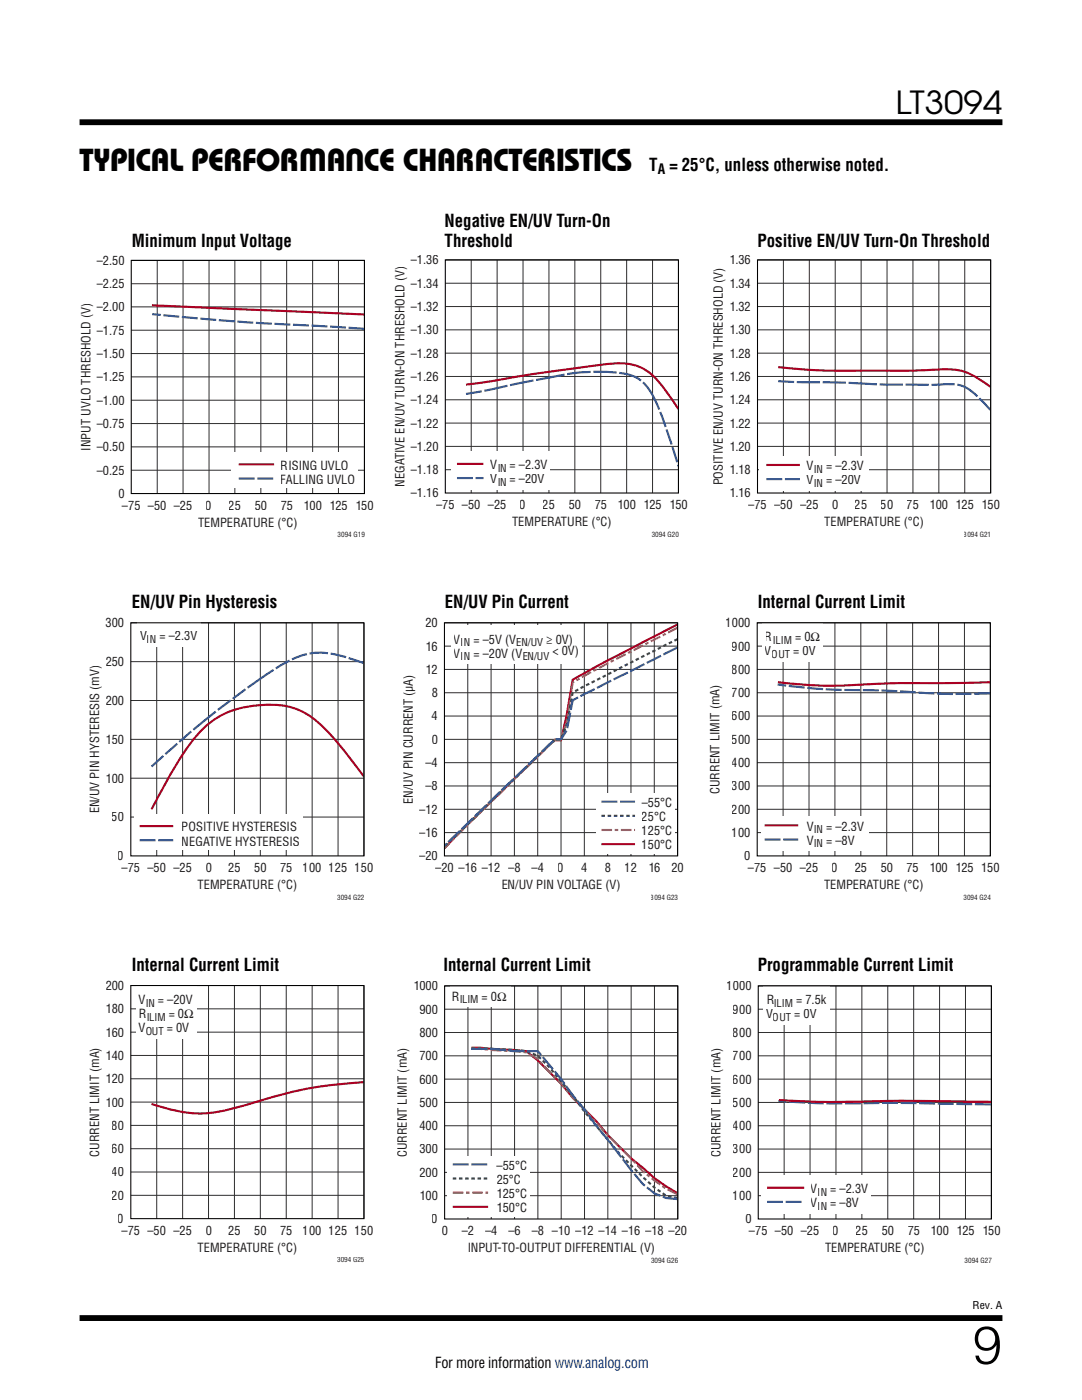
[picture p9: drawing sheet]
<svg xmlns="http://www.w3.org/2000/svg" width="216mm" height="279mm" viewBox="0 0 216 279" stroke-linecap="round" stroke-linejoin="round" font-family="sans-serif">
<defs><g id="words">
<text font-size="10.6" x="194.1" y="272.2">9</text>
<g font-size="6.3">
<text x="178.7" y="22.8">LT3094</text>
<text x="15.9" y="34.1">TYPICAL PERFORMANCE CHARACTERISTICS</text>
</g>
<g font-size="3.5">
<text x="129.6" y="34.1">T = 25°C, unless otherwise noted.</text>
<text x="88.7" y="45.4">Negative EN/UV Turn-On</text>
<text x="26.3" y="49.2">Minimum Input Voltage</text>
<text x="88.7" y="49.2">Threshold</text>
<text x="151.2" y="49.2">Positive EN/UV Turn-On Threshold</text>
<text x="26.3" y="121.4">EN/UV Pin Hysteresis</text>
<text x="88.7" y="121.4">EN/UV Pin Current</text>
<text x="151.2" y="121.4">Internal Current Limit</text>
<text x="26.3" y="193.8">Internal Current Limit</text>
<text x="88.5" y="193.8">Internal Current Limit</text>
<text x="151.2" y="193.8">Programmable Current Limit</text>
</g>
<text font-size="3" x="86.8" y="273.1">For more information www.analog.com</text>
<text font-size="2.8" x="131.2" y="34.8">A</text>
<g font-size="2.5" fill="#1f191a">
<text x="19.3" y="52.8">–2.50</text>
<text x="82" y="52.8">–1.36</text>
<text x="145.5" y="52.8">1.36</text>
<text x="19.3" y="57.5">–2.25</text>
<text x="82" y="57.4">–1.34</text>
<text x="145.5" y="57.4">1.34</text>
<text x="19.3" y="62.1">–2.00</text>
<text x="82" y="62.1">–1.32</text>
<text x="145.5" y="62.1">1.32</text>
<text x="19.3" y="71.4">–1.50</text>
<text x="19.3" y="66.8">–1.75</text>
<text x="82" y="71.4">–1.28</text>
<text x="82" y="66.7">–1.30</text>
<text x="145.5" y="71.4">1.28</text>
<text x="145.5" y="66.7">1.30</text>
<text x="19.3" y="76.1">–1.25</text>
<text x="82" y="76">–1.26</text>
<text x="145.5" y="76">1.26</text>
<text x="19.3" y="80.8">–1.00</text>
<text x="82" y="80.7">–1.24</text>
<text x="145.5" y="80.7">1.24</text>
<text x="18" y="89.9" transform="rotate(-90 18 89.9)">INPUT UVLO THRESHOLD (V)</text>
<text x="19.3" y="85.4">–0.75</text>
<text x="82" y="90">–1.20</text>
<text x="82" y="85.3">–1.22</text>
<text x="145.5" y="90">1.20</text>
<text x="145.5" y="85.3">1.22</text>
<text x="19.3" y="94.7">–0.25</text>
<text x="19.3" y="90.1">–0.50</text>
<text x="56" y="93.7">RISING UVLO</text>
<text x="82" y="94.6">–1.18</text>
<text x="97.8" y="93.6">V</text>
<text x="101.7" y="93.6">= –2.3V</text>
<text x="145.5" y="94.6">1.18</text>
<text x="161" y="93.9">V</text>
<text x="164.8" y="93.9">= –2.3V</text>
<text x="23.6" y="99.4">0</text>
<text x="24.3" y="101.7">–75 –50 –25</text>
<text x="41.1" y="101.7">0</text>
<text x="45.6" y="101.7">25</text>
<text x="50.8" y="101.7">50</text>
<text x="56" y="101.7">75</text>
<text x="56" y="96.5">FALLING UVLO</text>
<text x="60.5" y="101.7">100</text>
<text x="65.7" y="101.7">125</text>
<text x="70.9" y="101.7">150</text>
<text x="80.7" y="97.2" transform="rotate(-90 80.7 97.2)">NEGATIVE EN/UV TURN-ON THRESHOLD (V)</text>
<text x="82" y="99.3">–1.16</text>
<text x="87" y="101.6">–75 –50 –25</text>
<text x="97.8" y="96.5">V</text>
<text x="101.7" y="96.5">= –20V</text>
<text x="103.7" y="101.6">0</text>
<text x="108.3" y="101.6">25</text>
<text x="113.5" y="101.6">50</text>
<text x="118.6" y="101.6">75</text>
<text x="123.2" y="101.6">100</text>
<text x="128.4" y="101.6">125</text>
<text x="133.5" y="101.6">150</text>
<text x="144.2" y="96.9" transform="rotate(-90 144.2 96.9)">POSITIVE EN/UV TURN-ON THRESHOLD (V)</text>
<text x="145.5" y="99.3">1.16</text>
<text x="149.3" y="101.6">–75 –50 –25</text>
<text x="161" y="96.7">V</text>
<text x="164.8" y="96.7">= –20V</text>
<text x="166" y="101.6">0</text>
<text x="170.6" y="101.6">25</text>
<text x="175.8" y="101.6">50</text>
<text x="180.9" y="101.6">75</text>
<text x="185.5" y="101.6">100</text>
<text x="190.7" y="101.6">125</text>
<text x="195.8" y="101.6">150</text>
<text x="39.5" y="105.1">TEMPERATURE (°C)</text>
<text x="102.2" y="105.1">TEMPERATURE (°C)</text>
<text x="164.5" y="105.1">TEMPERATURE (°C)</text>
<text x="21.1" y="125.2">300</text>
<text x="84.9" y="125.2">20</text>
<text x="144.8" y="125.2">1000</text>
<text x="27.9" y="127.8">V</text>
<text x="31.8" y="127.8">= –2.3V</text>
<text x="84.9" y="129.8">16</text>
<text x="90.6" y="128.5">V</text>
<text x="90.6" y="131.3">V</text>
<text x="94.5" y="128.5">= –5V (V</text>
<text x="94.5" y="131.3">= –20V (V</text>
<text x="109" y="128.5">≥ 0V)</text>
<text x="110.2" y="130.7">&lt; 0V)</text>
<text x="146.1" y="129.8">900</text>
<text x="152.6" y="128">R</text>
<text x="152.6" y="130.8">V</text>
<text x="158.3" y="130.8">= 0V</text>
<text x="158.7" y="128">= 0Ω</text>
<text x="21.1" y="132.9">250</text>
<text x="84.9" y="134.5">12</text>
<text x="146.1" y="134.5">800</text>
<text x="21.1" y="140.7">200</text>
<text x="86.1" y="143.8">4</text>
<text x="86.1" y="139.1">8</text>
<text x="146.1" y="143.8">600</text>
<text x="146.1" y="139.1">700</text>
<text x="21.1" y="148.4">150</text>
<text x="86.1" y="148.4">0</text>
<text x="146.1" y="148.4">500</text>
<text x="84.9" y="153.1">–4</text>
<text x="146.1" y="153.1">400</text>
<text x="21.1" y="156.2">100</text>
<text x="82.4" y="160.5" transform="rotate(-90 82.4 160.5)">EN/UV PIN CURRENT (µA)</text>
<text x="84.9" y="157.7">–8</text>
<text x="128.1" y="161.1">–55°C</text>
<text x="143.6" y="158.5" transform="rotate(-90 143.6 158.5)">CURRENT LIMIT (mA)</text>
<text x="146.1" y="157.7">300</text>
<text x="19.8" y="162.3" transform="rotate(-90 19.8 162.3)">EN/UV PIN HYSTERESIS (mV)</text>
<text x="22.3" y="163.9">50</text>
<text x="36.3" y="165.9">POSITIVE HYSTERESIS</text>
<text x="83.6" y="167">–16</text>
<text x="83.6" y="162.4">–12</text>
<text x="128.1" y="163.9">25°C</text>
<text x="128.1" y="166.7">125°C</text>
<text x="146.1" y="167">100</text>
<text x="146.1" y="162.4">200</text>
<text x="161" y="165.8">V</text>
<text x="164.8" y="165.8">= –2.3V</text>
<text x="23.5" y="171.7">0</text>
<text x="36.3" y="168.7">NEGATIVE HYSTERESIS</text>
<text x="83.6" y="171.7">–20</text>
<text x="128.1" y="169.5">150°C</text>
<text x="148.5" y="171.7">0</text>
<text x="161" y="168.6">V</text>
<text x="164.8" y="168.6">= –8V</text>
<text x="24.2" y="174.1">–75 –50 –25</text>
<text x="39.4" y="177.5">TEMPERATURE (°C)</text>
<text x="41" y="174.1">0</text>
<text x="45.5" y="174.1">25</text>
<text x="50.7" y="174.1">50</text>
<text x="55.9" y="174.1">75</text>
<text x="60.4" y="174.1">100</text>
<text x="65.6" y="174.1">125</text>
<text x="70.8" y="174.1">150</text>
<text x="86.8" y="174.1">–20 –16 –12 –8</text>
<text x="100.1" y="177.5">EN/UV PIN VOLTAGE (V)</text>
<text x="106.1" y="174.1">–4</text>
<text x="111.3" y="174.1">0</text>
<text x="116" y="174.1">4</text>
<text x="120.6" y="174.1">8</text>
<text x="124.7" y="174.1">12</text>
<text x="129.3" y="174.1">16</text>
<text x="134" y="174.1">20</text>
<text x="149.2" y="174.1">–75 –50 –25</text>
<text x="164.4" y="177.5">TEMPERATURE (°C)</text>
<text x="166" y="174.1">0</text>
<text x="170.5" y="174.1">25</text>
<text x="175.7" y="174.1">50</text>
<text x="180.9" y="174.1">75</text>
<text x="185.4" y="174.1">100</text>
<text x="190.6" y="174.1">125</text>
<text x="195.8" y="174.1">150</text>
<text x="21.1" y="197.6">200</text>
<text x="82.4" y="197.6">1000</text>
<text x="145" y="197.6">1000</text>
<text x="21.1" y="202.2">180</text>
<text x="27.7" y="200.4">V</text>
<text x="27.7" y="203.2">R</text>
<text x="31.5" y="200.4">= –20V</text>
<text x="33.7" y="203.2">= 0Ω</text>
<text x="83.7" y="202.3">900</text>
<text x="90.1" y="199.7">R</text>
<text x="96.1" y="199.7">= 0Ω</text>
<text x="146.3" y="202.3">900</text>
<text x="152.9" y="200.4">R</text>
<text x="152.9" y="203.2">V</text>
<text x="158.5" y="203.2">= 0V</text>
<text x="158.9" y="200.4">= 7.5k</text>
<text x="21.1" y="206.9">160</text>
<text x="27.7" y="206">V</text>
<text x="33.3" y="206">= 0V</text>
<text x="83.7" y="206.9">800</text>
<text x="146.3" y="206.9">800</text>
<text x="21.1" y="211.5">140</text>
<text x="83.7" y="211.6">700</text>
<text x="146.3" y="211.6">700</text>
<text x="21.1" y="220.8">100</text>
<text x="21.1" y="216.2">120</text>
<text x="83.7" y="220.9">500</text>
<text x="83.7" y="216.2">600</text>
<text x="146.3" y="220.9">500</text>
<text x="146.3" y="216.2">600</text>
<text x="22.3" y="225.5">80</text>
<text x="83.7" y="225.5">400</text>
<text x="146.3" y="225.5">400</text>
<text x="19.8" y="230.9" transform="rotate(-90 19.8 230.9)">CURRENT LIMIT (mA)</text>
<text x="22.3" y="230.1">60</text>
<text x="81.2" y="230.9" transform="rotate(-90 81.2 230.9)">CURRENT LIMIT (mA)</text>
<text x="83.7" y="230.2">300</text>
<text x="99.1" y="233.4">–55°C</text>
<text x="143.8" y="230.9" transform="rotate(-90 143.8 230.9)">CURRENT LIMIT (mA)</text>
<text x="146.3" y="230.2">300</text>
<text x="22.3" y="239.4">20</text>
<text x="22.3" y="234.8">40</text>
<text x="83.7" y="239.5">100</text>
<text x="83.7" y="234.9">200</text>
<text x="99.1" y="236.3">25°C</text>
<text x="99.1" y="239.1">125°C</text>
<text x="146.3" y="239.5">100</text>
<text x="146.3" y="234.9">200</text>
<text x="161.8" y="238.1">V</text>
<text x="165.7" y="238.1">= –2.3V</text>
<text x="23.5" y="244.1">0</text>
<text x="86.2" y="244.2">0</text>
<text x="99.1" y="241.9">150°C</text>
<text x="148.7" y="244.2">0</text>
<text x="161.8" y="240.9">V</text>
<text x="165.7" y="240.9">= –8V</text>
<text x="24.2" y="246.4">–75 –50 –25</text>
<text x="39.4" y="249.9">TEMPERATURE (°C)</text>
<text x="41" y="246.4">0</text>
<text x="45.5" y="246.4">25</text>
<text x="50.7" y="246.4">50</text>
<text x="55.9" y="246.4">75</text>
<text x="60.4" y="246.4">100</text>
<text x="65.6" y="246.4">125</text>
<text x="70.8" y="246.4">150</text>
<text x="88.1" y="246.5">0</text>
<text x="92.1" y="246.5">–2</text>
<text x="93.3" y="249.9">INPUT-TO-OUTPUT DIFFERENTIAL (V)</text>
<text x="96.8" y="246.5">–4</text>
<text x="101.4" y="246.5">–6</text>
<text x="106.1" y="246.5">–8 –10 –12 –14 –16 –18 –20</text>
<text x="149.4" y="246.5">–75 –50 –25</text>
<text x="164.6" y="249.9">TEMPERATURE (°C)</text>
<text x="166.2" y="246.5">0</text>
<text x="170.7" y="246.5">25</text>
<text x="175.9" y="246.5">50</text>
<text x="181.1" y="246.5">75</text>
<text x="185.6" y="246.5">100</text>
<text x="190.8" y="246.5">125</text>
<text x="196" y="246.5">150</text>
</g>
<g font-size="2.1" fill="#1f191a">
<text x="99.2" y="94.2">IN</text>
<text x="162.3" y="94.4">IN</text>
<text x="99.2" y="97">IN</text>
<text x="162.3" y="97.2">IN</text>
<text x="29.3" y="128.4">IN</text>
<text x="92" y="129">IN</text>
<text x="92" y="131.8">IN</text>
<text x="103" y="129">EN/UV</text>
<text x="104.2" y="131.8">EN/UV</text>
<text x="154" y="131.3">OUT</text>
<text x="154.2" y="128.5">ILIM</text>
<text x="162.3" y="166.3">IN</text>
<text x="162.3" y="169.1">IN</text>
<text x="29" y="200.9">IN</text>
<text x="29.2" y="203.7">ILIM</text>
<text x="91.6" y="200.2">ILIM</text>
<text x="154.2" y="203.8">OUT</text>
<text x="154.4" y="201">ILIM</text>
<text x="29" y="206.5">OUT</text>
<text x="163.2" y="238.6">IN</text>
<text x="163.2" y="241.5">IN</text>
</g>
<text font-size="2.1" x="194.1" y="261.2">Rev. A</text>
<g font-size="1.4" fill="#1f191a">
<text x="67.4" y="107.2">3094 G19</text>
<text x="130" y="107.1">3094 G20</text>
<text x="192.3" y="107.1">3094 G21</text>
<text x="67.3" y="179.6">3094 G22</text>
<text x="129.9" y="179.6">3094 G23</text>
<text x="192.3" y="179.6">3094 G24</text>
<text x="67.3" y="252">3094 G25</text>
<text x="129.9" y="252">3094 G26</text>
<text x="192.5" y="252">3094 G27</text>
</g>
</g></defs>
<path d="M15.9 24.4h184.1M15.9 263h184.1" fill="none" stroke="#000" stroke-width="1.2" stroke-linecap="butt"/>
<g fill="none" stroke="#2e2e2e" stroke-width=".2">
<path d="M26.2 52h46.5v46.5M26.2 56.6h46.5M31.4 52v46.5M36.5 52v46.5M41.7 52v46.5M46.9 52v46.5M52 52v46.5M57.2 52v46.5M62.4 52v46.5M67.5 52v46.5M26.2 79.9h46.5M26.2 75.2h46.5"/>
<path d="M26.2 70.6h46.5M26.2 65.9h46.5M26.2 61.2h46.5M26.2 93.8h46.5M26.2 89.2h46.5M26.2 84.5h46.5"/>
</g>
<path d="M46.2 90.4h25.2v7h-25.2z" fill="#fff"/>
<path d="M30.3 60.9l42.4 1.9M47.6 92.7h7.1" fill="none" stroke="#a90023" stroke-width=".42"/>
<path d="M72.7 65.6l-23.7-1.3-18.6-1.6M47.6 95.5h7.1" fill="none" stroke="#2751a8" stroke-width=".42" stroke-dasharray="3.2 .5" stroke-linecap="butt"/>
<path d="M26.2 52h46.5v46.5h-46.5z" fill="none" stroke="#000" stroke-width=".21"/>
<g fill="none" stroke="#2e2e2e" stroke-width=".2">
<path d="M88.9 51.9h46.5v46.5M88.9 56.5h46.5M94 51.9v46.5M99.2 51.9v46.5M104.4 51.9v46.5M109.5 51.9v46.5M114.7 51.9v46.5M119.9 51.9v46.5M125 51.9v46.5M130.2 51.9v46.5M88.9 79.8h46.5M88.9 75.1h46.5"/>
<path d="M88.9 70.5h46.5M88.9 65.8h46.5M88.9 61.2h46.5M88.9 93.7h46.5M88.9 89.1h46.5M88.9 84.4h46.5"/>
</g>
<path d="M90.1 90.1h19.7v7.6h-19.7z" fill="#fff"/>
<path d="M93 76.8l19.6-3a110.8 110.8 0 0 1 11.7-1.3 9.5 9.5 0 0 1 7.6 4.3l3.4 4.8M91.2 92.6h5.3" fill="none" stroke="#a90023" stroke-width=".42"/>
<path d="M93 78.6l5.2-.9M98.2 77.7l5.1-1.2M103.3 76.5l6.2-1.1M109.5 75.4l5.2-1M114.7 74.4l5.2-.2M119.9 74.2l2.9 .1 2.2 .4M125 74.7a7.1 7.1 0 0 1 5.2 4.2M130.2 78.9a89.6 89.6 0 0 1 5.1 14M91.2 95.4h5.3" fill="none" stroke="#2751a8" stroke-width=".42" stroke-dasharray="3.2 .5" stroke-linecap="butt"/>
<path d="M88.9 51.9h46.5v46.5h-46.5z" fill="none" stroke="#000" stroke-width=".21"/>
<g fill="none" stroke="#2e2e2e" stroke-width=".2">
<path d="M151.2 51.9h46.5v46.5M151.2 56.5h46.5M156.3 51.9v46.5M161.5 51.9v46.5M166.7 51.9v46.5M171.8 51.9v46.5M177 51.9v46.5M182.2 51.9v46.5M187.3 51.9v46.5M192.5 51.9v46.5M151.2 79.8h46.5M151.2 75.1h46.5"/>
<path d="M151.2 70.5h46.5M151.2 65.8h46.5M151.2 61.2h46.5M151.2 93.7h46.5M151.2 89.1h46.5M151.2 84.4h46.5"/>
</g>
<path d="M151.5 91h21.8v6.9h-21.8z" fill="#fff"/>
<path d="M155.3 73.3a161.3 161.3 0 0 0 21.7 .7l8.9-.2a14.9 14.9 0 0 1 7.9 1l3.8 2.4M152.9 92.8h6.7" fill="none" stroke="#a90023" stroke-width=".42"/>
<path d="M155.3 76.1l5.2 .2M160.5 76.3h5.1M165.6 76.3l6.2 .2M171.8 76.5l5.2 .3M177 76.8h5.2M182.2 76.8h5.1M187.3 76.8l2.2-.2a6.6 6.6 0 0 1 3 .6M192.5 77.2a19.7 19.7 0 0 1 5.1 4.6M152.9 95.6h6.7" fill="none" stroke="#2751a8" stroke-width=".42" stroke-dasharray="3.2 .5" stroke-linecap="butt"/>
<path d="M151.2 51.9h46.5v46.5h-46.5z" fill="none" stroke="#000" stroke-width=".21"/>
<g fill="none" stroke="#2e2e2e" stroke-width=".2">
<path d="M26.1 124.3h46.5v46.5M26.1 139.8h46.5M26.1 132h46.5M31.3 124.3v46.5M36.4 124.3v46.5M41.6 124.3v46.5M46.8 124.3v46.5M51.9 124.3v46.5M57.1 124.3v46.5M62.3 124.3v46.5M67.5 124.3v46.5M26.1 155.3h46.5"/>
<path d="M26.1 147.6h46.5M26.1 163.1h46.5"/>
</g>
<g fill="#fff">
<path d="M27.4 124.2h12.5v4.9h-12.5z"/>
<path d="M26.8 162.5h33.6v7.1h-33.6z"/>
</g>
<path d="M72.6 154.9l-.8-1.1a55.5 55.5 0 0 0-9.5-10.6 15 15 0 0 0-11.4-2.4 17.1 17.1 0 0 0-13.4 8.2 113.6 113.6 0 0 0-7.3 12.5M27.9 164.9h6.7" fill="none" stroke="#a90023" stroke-width=".42"/>
<path d="M51.9 135.5a28.4 28.4 0 0 1 9.5-5l.9-.2M62.3 130.3a22.9 22.9 0 0 1 10.3 2M30.2 153l10.4-9M40.6 144l5.7-4.4 5.6-4.1M27.9 167.7h6.7" fill="none" stroke="#2751a8" stroke-width=".42" stroke-dasharray="3.2 .5" stroke-linecap="butt"/>
<path d="M26.1 124.3h46.5v46.5h-46.5z" fill="none" stroke="#000" stroke-width=".21"/>
<g fill="none" stroke="#2e2e2e" stroke-width=".2">
<path d="M88.7 124.3h46.5v46.5M88.7 138.3h46.5M88.7 133.6h46.5M88.7 128.9h46.5M93.3 124.3v46.5M98 124.3v46.5M102.6 124.3v46.5M107.3 124.3v46.5M111.9 124.3v46.5M116.6 124.3v46.5M121.2 124.3v46.5M125.9 124.3v46.5"/>
<path d="M130.6 124.3v46.5M88.7 156.9h46.5M88.7 152.2h46.5M88.7 147.6h46.5M88.7 142.9h46.5M88.7 166.2h46.5M88.7 161.5h46.5"/>
</g>
<g fill="#fff">
<path d="M90 124.9h26.1v7.6h-26.1z"/>
<path d="M119 158.4h15.7v11.9h-15.7z"/>
</g>
<path d="M135.2 129.2l-20.9 10.6-1.2 5.9-1.2 1.9h-1.1l-1.2 1-20.9 20.1M120 160h6.7" fill="none" stroke="#2852a8" stroke-width=".42" stroke-dasharray="3.2 .5" stroke-linecap="butt"/>
<path d="M135.2 127.6l-20.9 10.6-1.2 6.3-1.2 3.1h-1.1l-22.1 21.3M120 162.8h6.7" fill="none" stroke="#008845" stroke-width=".42" stroke-dasharray=".7 .5" stroke-linecap="butt"/>
<path d="M135.2 125.3l-14 7.1-6.9 3.8-1.2 7.7-1.2 3.7h-1.1l-17.5 16.9-4.6 4.7M120 165.6h6.7" fill="none" stroke="#ca742b" stroke-width=".42" stroke-dasharray="2.1 .5 .7 .5" stroke-linecap="butt"/>
<path d="M135.2 124.6l-14 7.2-6.9 3.9-1.2 6.8-1.2 5.3-1.1-.1-1.2 .9-18.6 18.2-2.3 2.5M120 168.5h6.7" fill="none" stroke="#aa0024" stroke-width=".42"/>
<path d="M88.7 124.3h46.5v46.5h-46.5z" fill="none" stroke="#000" stroke-width=".21"/>
<g fill="none" stroke="#2e2e2e" stroke-width=".2">
<path d="M151.1 124.3h46.5v46.5M151.1 138.3h46.5M151.1 133.6h46.5M151.1 128.9h46.5M156.3 124.3v46.5M161.4 124.3v46.5M166.6 124.3v46.5M171.8 124.3v46.5M176.9 124.3v46.5M182.1 124.3v46.5M187.3 124.3v46.5M192.4 124.3v46.5"/>
<path d="M151.1 156.9h46.5M151.1 152.2h46.5M151.1 147.6h46.5M151.1 142.9h46.5M151.1 166.2h46.5M151.1 161.5h46.5"/>
</g>
<g fill="#fff">
<path d="M152.1 124.4h12.1v7.7h-12.1z"/>
<path d="M151.9 162.9h21.4v7h-21.4z"/>
</g>
<path d="M155.2 136.2a95.7 95.7 0 0 0 20.7 .2l21.7-.2M152.6 164.7h6.7" fill="none" stroke="#a90023" stroke-width=".42"/>
<path d="M197.6 138.4a164.4 164.4 0 0 1-20.7-.6 153.7 153.7 0 0 1-21.7-1.2M152.6 167.5h6.7" fill="none" stroke="#2751a8" stroke-width=".42" stroke-dasharray="3.2 .5" stroke-linecap="butt"/>
<path d="M151.1 124.3h46.5v46.5h-46.5z" fill="none" stroke="#000" stroke-width=".21"/>
<g fill="none" stroke="#2e2e2e" stroke-width=".2">
<path d="M26.1 196.7h46.5v46.5M31.3 196.7v46.5M36.4 196.7v46.5M41.6 196.7v46.5M46.8 196.7v46.5M51.9 196.7v46.5M57.1 196.7v46.5M62.3 196.7v46.5M67.5 196.7v46.5M26.1 219.9h46.5M26.1 215.3h46.5M26.1 210.6h46.5"/>
<path d="M26.1 206h46.5M26.1 201.3h46.5M26.1 238.6h46.5M26.1 233.9h46.5M26.1 229.2h46.5M26.1 224.6h46.5"/>
</g>
<path d="M27.1 196.8h12.1v10.5h-12.1z" fill="#fff"/>
<path d="M72.6 216a83.1 83.1 0 0 0-23.7 4.6 25.5 25.5 0 0 1-13.6 1.1l-5.1-1.4" fill="none" stroke="#a90023" stroke-width=".42"/>
<path d="M26.1 196.7h46.5v46.5h-46.5z" fill="none" stroke="#000" stroke-width=".21"/>
<g fill="none" stroke="#2e2e2e" stroke-width=".2">
<path d="M88.7 196.8h46.5v46.5M93.4 196.8v46.5M98 196.8v46.5M102.7 196.8v46.5M107.3 196.8v46.5M112 196.8v46.5M116.6 196.8v46.5M121.3 196.8v46.5M125.9 196.8v46.5M130.6 196.8v46.5M88.7 215.4h46.5M88.7 210.7h46.5"/>
<path d="M88.7 206.1h46.5M88.7 201.4h46.5M88.7 238.6h46.5M88.7 234h46.5M88.7 229.3h46.5M88.7 224.7h46.5M88.7 220h46.5"/>
</g>
<g fill="#fff">
<path d="M89.7 196.8h12.2v4.2h-12.2z"/>
<path d="M89.3 230.8h16.4v11.9h-16.4z"/>
</g>
<path d="M94.1 209.3h3.9l4.7 .5h4.6l4.7 5.6 7 9.3 9.3 11.6 2.3 1.9 2.3 .9 2.3 .2M90.3 232.4h7.1" fill="none" stroke="#2852a8" stroke-width=".42" stroke-dasharray="3.2 .5" stroke-linecap="butt"/>
<path d="M94.1 209.3a82.2 82.2 0 0 1 10.9 .5l2.3 .9a88.6 88.6 0 0 1 9.3 11.2l2.4 2.8a78.9 78.9 0 0 0 11.6 12.3l2.3 1.6 2.3 .5M90.3 235.2h7.1" fill="none" stroke="#008845" stroke-width=".42" stroke-dasharray=".7 .5" stroke-linecap="butt"/>
<path d="M94.1 209.3h1.6l9.3 .7 2.3 1.4 4.7 4.9 2.3 2.8 2.3 2.3a142 142 0 0 0 9.3 9.8 27 27 0 0 0 9.3 7.2M90.3 238h7.1" fill="none" stroke="#ca742b" stroke-width=".42" stroke-dasharray="2.1 .5 .7 .5" stroke-linecap="butt"/>
<path d="M94.1 209.1h1.6l9.3 .7a65.7 65.7 0 0 1 9.3 9.3l4.7 4.6a65.8 65.8 0 0 0 9.3 9.3l2.3 2.1 4.6 3M90.3 240.9h7.1" fill="none" stroke="#aa0024" stroke-width=".42"/>
<path d="M88.7 196.8h46.5v46.5h-46.5z" fill="none" stroke="#000" stroke-width=".21"/>
<g fill="none" stroke="#2e2e2e" stroke-width=".2">
<path d="M151.3 196.8h46.5v46.5M156.5 196.8v46.5M161.6 196.8v46.5M166.8 196.8v46.5M172 196.8v46.5M177.1 196.8v46.5M182.3 196.8v46.5M187.5 196.8v46.5M192.7 196.8v46.5M151.3 215.4h46.5M151.3 210.7h46.5M151.3 206.1h46.5"/>
<path d="M151.3 201.4h46.5M151.3 238.6h46.5M151.3 234h46.5M151.3 229.3h46.5M151.3 224.7h46.5M151.3 220h46.5"/>
</g>
<g fill="#fff">
<path d="M152.3 196.8h13.2v7.7h-13.2z"/>
<path d="M152 234.5h21.8v7.7h-21.8z"/>
</g>
<path d="M155.4 219.5a224.7 224.7 0 0 0 23.9 .2l18.5 .2M153.1 237h7.4" fill="none" stroke="#a90023" stroke-width=".42"/>
<path d="M153.1 239.9h7.4M197.7 220.4l-21.7-.3a178.1 178.1 0 0 1-20.7-.4" fill="none" stroke="#2751a8" stroke-width=".42" stroke-dasharray="3.2 .5" stroke-linecap="butt"/>
<path d="M151.3 196.8h46.5v46.5h-46.5z" fill="none" stroke="#000" stroke-width=".21"/>
<use href="#words"/>
</svg>
